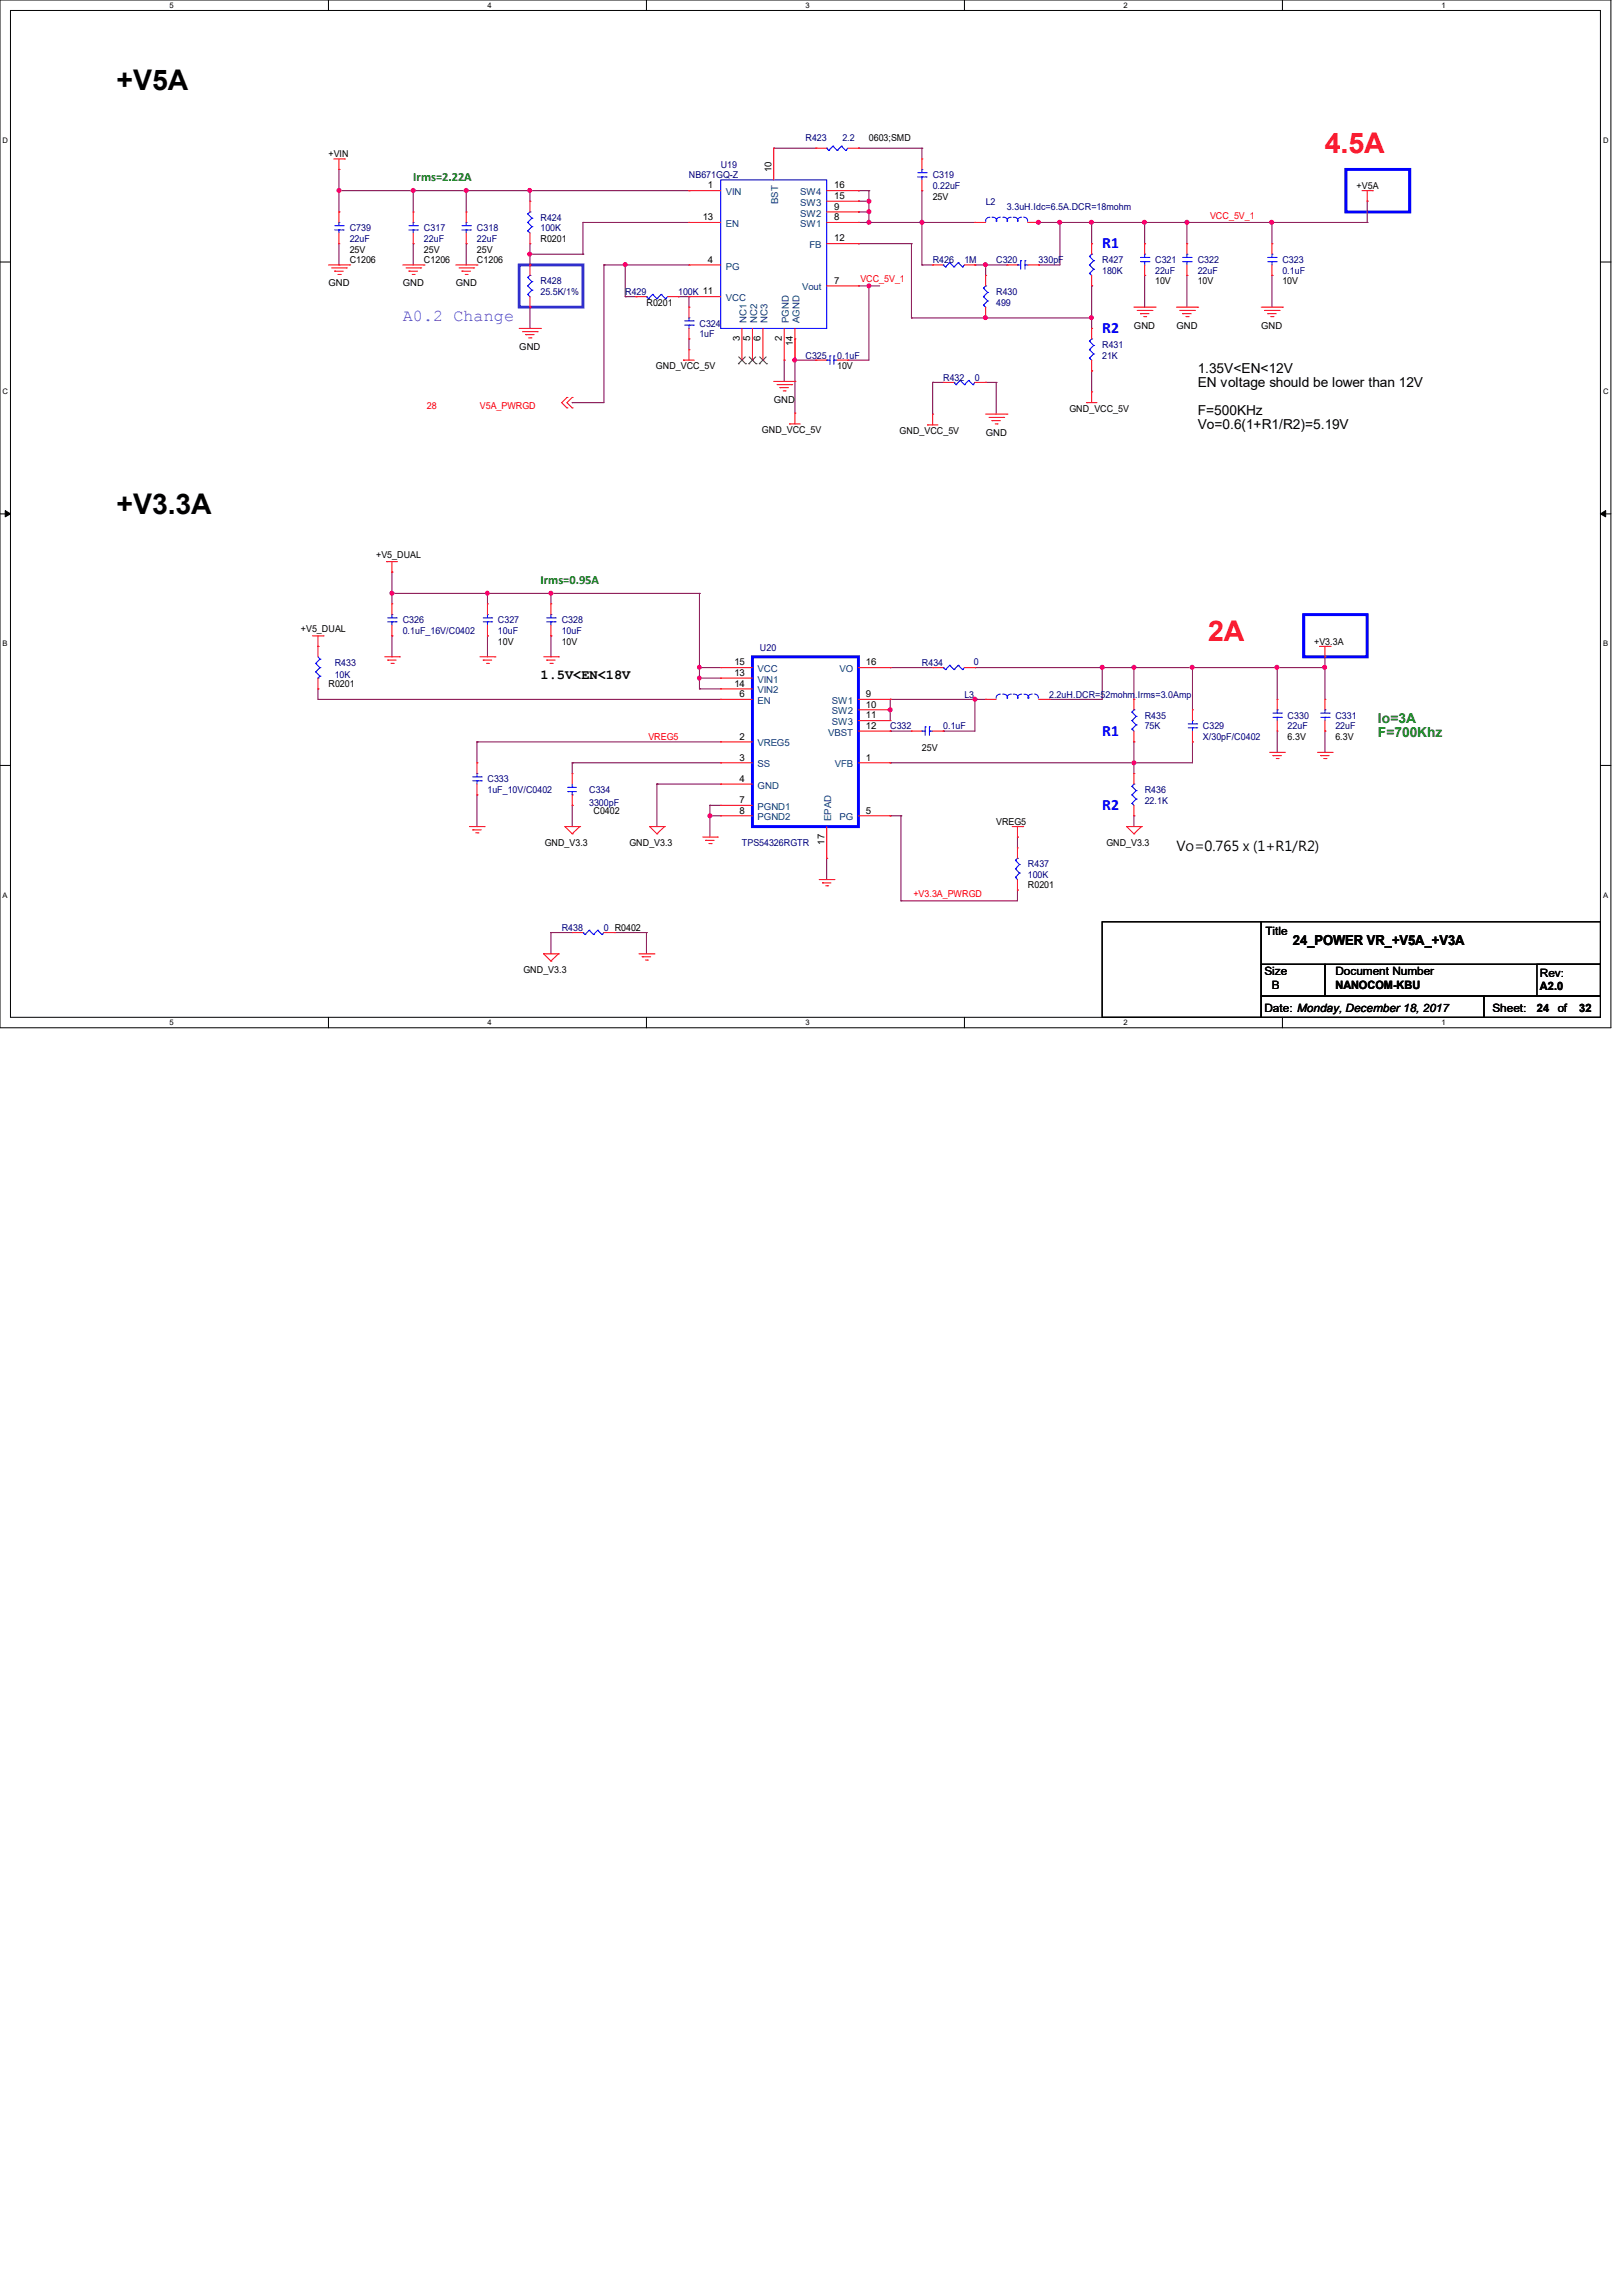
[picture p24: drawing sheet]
<svg xmlns="http://www.w3.org/2000/svg" width="210mm" height="297mm" viewBox="0 0 210 297" stroke-linecap="round" stroke-linejoin="round" font-family="sans-serif">
<defs><g id="words">
<g font-size="3.7">
<text x="15.1" y="11.6">+V5A</text>
<text x="15.1" y="66.5">+V3.3A</text>
</g>
<g font-size="3.7" fill="#f00">
<text x="171.4" y="19.9">4.5A</text>
<text x="156.3" y="83">2A</text>
</g>
<text font-size="2.2" fill="#8000ff" x="52.1" y="41.5">A0.2 Change</text>
<g font-size="2" fill="#00f">
<text x="142.6" y="32.1">R1</text>
<text x="142.6" y="43.1">R2</text>
<text x="142.6" y="95.2">R1</text>
<text x="142.6" y="104.8">R2</text>
</g>
<g font-size="1.8">
<text x="155" y="48.2">1.35V&lt;EN&lt;12V</text>
<text x="155" y="50">EN voltage should be lower than 12V</text>
<text x="155" y="53.7">F=500KHz</text>
<text x="155" y="55.5">Vo=0.6(1+R1/R2)=5.19V</text>
<text x="69.9" y="87.9">1.5V&lt;EN&lt;18V</text>
<text x="152.2" y="110.1">Vo=0.765 x (1+R1/R2)</text>
<text x="167.3" y="122.3">24_POWER VR_+V5A_+V3A</text>
</g>
<g font-size="1.8" fill="#008000">
<text x="178.3" y="93.5">Io=3A</text>
<text x="178.3" y="95.3">F=700Khz</text>
</g>
<g font-size="1.6" fill="#008000">
<text x="53.5" y="23.5">Irms=2.22A</text>
<text x="69.9" y="75.6">Irms=0.95A</text>
</g>
<g font-size="1.5">
<text x="163.7" y="120.9">Title</text>
<text x="163.6" y="130.9">Date: Monday, December 18, 2017</text>
<text x="163.6" y="126.2">Size</text>
<text x="164.6" y="127.9">B</text>
<text x="172.8" y="126.2">Document Number</text>
<text x="172.8" y="127.9">NANOCOM-KBU</text>
<text x="193.1" y="130.9">Sheet:</text>
<text x="198.9" y="130.9">24</text>
<text x="199.3" y="126.4">Rev:</text>
<text x="199.3" y="128.1">A2.0</text>
<text x="201.6" y="130.9">of</text>
<text x="204.3" y="130.9">32</text>
</g>
<g font-size="1.2">
<text x="42.5" y="20.3">+VIN</text>
<text x="99.8" y="22.3" transform="rotate(-90 99.8 22.3)">10</text>
<text x="112.4" y="18.3">0603;SMD</text>
<text x="90.9" y="28.5">13</text>
<text x="91.6" y="24.4">1</text>
<text x="107.9" y="28.5">8</text>
<text x="107.9" y="27.1">9</text>
<text x="107.9" y="25.7">15</text>
<text x="107.9" y="24.4">16</text>
<text x="120.7" y="25.8">25V</text>
<text x="175.6" y="24.4">+V5A</text>
<text x="45.3" y="32.7">25V</text>
<text x="45.3" y="34">C1206</text>
<text x="54.9" y="32.7">25V</text>
<text x="54.9" y="34">C1206</text>
<text x="61.7" y="32.7">25V</text>
<text x="61.7" y="34">C1206</text>
<text x="69.9" y="31.3">R0201</text>
<text x="91.6" y="34">4</text>
<text x="107.9" y="31.2">12</text>
<text x="42.5" y="37">GND</text>
<text x="52.1" y="37">GND</text>
<text x="59" y="37">GND</text>
<text x="83.6" y="39.5">R0201</text>
<text x="107.9" y="36.7">7</text>
<text x="149.5" y="36.8">10V</text>
<text x="155" y="36.8">10V</text>
<text x="165.9" y="36.8">10V</text>
<text x="67.2" y="45.3">GND</text>
<text x="84.9" y="47.8">GND_VCC_5V</text>
<text x="95.7" y="44.2" transform="rotate(-90 95.7 44.2)">3</text>
<text x="97.1" y="44.2" transform="rotate(-90 97.1 44.2)">5</text>
<text x="98.4" y="44.2" transform="rotate(-90 98.4 44.2)">6</text>
<text x="101.2" y="44.2" transform="rotate(-90 101.2 44.2)">2</text>
<text x="102.6" y="44.8" transform="rotate(-90 102.6 44.8)">14</text>
<text x="108.3" y="47.8">10V</text>
<text x="146.7" y="42.5">GND</text>
<text x="152.2" y="42.5">GND</text>
<text x="163.2" y="42.5">GND</text>
<text x="100.1" y="52.2">GND</text>
<text x="138.4" y="53.3">GND_VCC_5V</text>
<text x="98.6" y="56">GND_VCC_5V</text>
<text x="116.4" y="56.1">GND_VCC_5V</text>
<text x="127.6" y="56.4">GND</text>
<text x="48.7" y="72.2">+V5_DUAL</text>
<text x="38.9" y="81.8">+V5_DUAL</text>
<text x="64.4" y="83.4">10V</text>
<text x="72.7" y="83.4">10V</text>
<text x="170" y="83.4">+V3.3A</text>
<text x="42.5" y="88.9">R0201</text>
<text x="95" y="87.5">13</text>
<text x="95" y="86.1">15</text>
<text x="95" y="88.9">14</text>
<text x="112.1" y="86.1">16</text>
<text x="95.7" y="95.7">2</text>
<text x="95.7" y="90.2">6</text>
<text x="112.1" y="90.2">9</text>
<text x="112.1" y="91.6">10</text>
<text x="112.1" y="94.3">12</text>
<text x="112.1" y="93">11</text>
<text x="166.6" y="95.8">6.3V</text>
<text x="172.8" y="95.8">6.3V</text>
<text x="95.7" y="98.4">3</text>
<text x="95.7" y="101.2">4</text>
<text x="112.1" y="98.4">1</text>
<text x="119.3" y="97.2">25V</text>
<text x="76.8" y="105.4">C0402</text>
<text x="95.7" y="103.9">7</text>
<text x="95.7" y="105.3">8</text>
<text x="112.1" y="105.3">5</text>
<text x="128.9" y="106.7">VREG5</text>
<text x="70.5" y="109.5">GND_V3.3</text>
<text x="81.4" y="109.5">GND_V3.3</text>
<text x="106.7" y="109.3" transform="rotate(-90 106.7 109.3)">17</text>
<text x="143.2" y="109.5">GND_V3.3</text>
<text x="133" y="115">R0201</text>
<text x="67.7" y="125.9">GND_V3.3</text>
</g>
<g font-size="1.2" fill="#000080">
<text x="89.2" y="23.1">NB671GQ-Z</text>
<text x="93.3" y="21.7">U19</text>
<text x="104.2" y="18.3">R423</text>
<text x="109" y="18.3">2.2</text>
<text x="120.7" y="23.1">C319</text>
<text x="45.3" y="29.9">C739</text>
<text x="54.9" y="29.9">C317</text>
<text x="61.7" y="29.9">C318</text>
<text x="69.9" y="28.6">R424</text>
<text x="69.9" y="29.9">100K</text>
<text x="120.7" y="24.4">0.22uF</text>
<text x="127.5" y="26.5">L2</text>
<text x="130.3" y="27.2">3.3uH.Idc=6.5A.DCR=18mohm</text>
<text x="45.3" y="31.3">22uF</text>
<text x="54.9" y="31.3">22uF</text>
<text x="61.7" y="31.3">22uF</text>
<text x="120.7" y="34">R426</text>
<text x="124.8" y="34">1M</text>
<text x="128.9" y="34">C320</text>
<text x="134.4" y="34">330pF</text>
<text x="142.6" y="34">R427</text>
<text x="142.6" y="35.4">180K</text>
<text x="149.5" y="34">C321</text>
<text x="149.5" y="35.4">22uF</text>
<text x="155" y="34">C322</text>
<text x="155" y="35.4">22uF</text>
<text x="165.9" y="34">C323</text>
<text x="165.9" y="35.4">0.1uF</text>
<text x="69.9" y="36.8">R428</text>
<text x="69.9" y="38.1">25.5K/1%</text>
<text x="80.9" y="38.1">R429</text>
<text x="87.8" y="38.1">100K 11</text>
<text x="128.9" y="38.1">R430</text>
<text x="128.9" y="39.5">499</text>
<text x="90.5" y="42.3">C324</text>
<text x="90.5" y="43.6">1uF</text>
<text x="104.2" y="46.4">C325</text>
<text x="108.3" y="46.4">0.1uF</text>
<text x="142.6" y="45">R431</text>
<text x="142.6" y="46.4">21K</text>
<text x="122" y="49.3">R432</text>
<text x="126.2" y="49.3">0</text>
<text x="52.1" y="80.7">C326</text>
<text x="52.1" y="82">0.1uF_16V/C0402</text>
<text x="64.4" y="80.7">C327</text>
<text x="64.4" y="82">10uF</text>
<text x="72.7" y="80.7">C328</text>
<text x="72.7" y="82">10uF</text>
<text x="43.3" y="86.1">R433</text>
<text x="43.3" y="87.8">10K</text>
<text x="98.3" y="84.2">U20</text>
<text x="119.3" y="86.1">R434</text>
<text x="126" y="86">0</text>
<text x="115.2" y="94.4">C332</text>
<text x="122" y="94.4">0.1uF</text>
<text x="124.8" y="90.3">L3</text>
<text x="135.8" y="90.3">2.2uH.DCR=52mohm.Irms=3.0Amp</text>
<text x="148.1" y="93">R435</text>
<text x="148.1" y="94.4">75K</text>
<text x="155.7" y="94.4">C329</text>
<text x="155.7" y="95.8">X/30pF/C0402</text>
<text x="166.6" y="93">C330</text>
<text x="166.6" y="94.4">22uF</text>
<text x="172.8" y="93">C331</text>
<text x="172.8" y="94.4">22uF</text>
<text x="63.1" y="101.3">C333</text>
<text x="63.1" y="102.6">1uF_10V/C0402</text>
<text x="76.2" y="102.6">C334</text>
<text x="76.2" y="104.3">3300pF</text>
<text x="148.1" y="102.6">R436</text>
<text x="148.1" y="104">22.1K</text>
<text x="96" y="109.5">TPS54326RGTR</text>
<text x="133" y="112.2">R437</text>
<text x="133" y="113.6">100K</text>
<text x="72.7" y="120.4">R438</text>
<text x="78.2" y="120.4">0 R0402</text>
</g>
<g font-size="1.2" fill="#004080">
<text x="93.9" y="25.3">VIN</text>
<text x="93.9" y="29.4">EN</text>
<text x="100.7" y="26.4" transform="rotate(-90 100.7 26.4)">BST</text>
<text x="103.5" y="29.4">SW1</text>
<text x="103.5" y="28">SW2</text>
<text x="103.5" y="26.6">SW3</text>
<text x="103.5" y="25.3">SW4</text>
<text x="93.9" y="34.9">PG</text>
<text x="104.7" y="32.1">FB</text>
<text x="93.9" y="39">VCC</text>
<text x="96.6" y="41.8" transform="rotate(-90 96.6 41.8)">NC1</text>
<text x="98" y="41.8" transform="rotate(-90 98 41.8)">NC2</text>
<text x="99.3" y="41.8" transform="rotate(-90 99.3 41.8)">NC3</text>
<text x="102.1" y="41.8" transform="rotate(-90 102.1 41.8)">PGND</text>
<text x="103.5" y="41.8" transform="rotate(-90 103.5 41.8)">AGND</text>
<text x="103.8" y="37.6">Vout</text>
<text x="98" y="88.3">VIN1</text>
<text x="98" y="87">VCC</text>
<text x="98" y="89.7">VIN2</text>
<text x="108.6" y="87">VO</text>
<text x="98" y="91.1">EN</text>
<text x="107.2" y="95.2">VBST</text>
<text x="107.6" y="91.1">SW1</text>
<text x="107.6" y="92.5">SW2</text>
<text x="107.6" y="93.9">SW3</text>
<text x="98" y="96.6">VREG5</text>
<text x="98" y="99.3">SS</text>
<text x="108" y="99.3">VFB</text>
<text x="98" y="102.1">GND</text>
<text x="98" y="104.8">PGND1</text>
<text x="98" y="106.2">PGND2</text>
<text x="107.6" y="106.3" transform="rotate(-90 107.6 106.3)">EPAD</text>
<text x="108.6" y="106.2">PG</text>
</g>
<g font-size="1.2" fill="#f00">
<text x="156.6" y="28.3">VCC_5V_1</text>
<text x="111.3" y="36.5">VCC_5V_1</text>
<text x="55.2" y="53">28</text>
<text x="62.1" y="53">V5A_PWRGD</text>
<text x="83.9" y="95.8">VREG5</text>
<text x="118.2" y="116.1">+V3.3A_PWRGD</text>
</g>
<g font-size="1">
<text x="21.9" y="1">5</text>
<text x="63.1" y="1">4</text>
<text x="104.2" y="1">3</text>
<text x="145.4" y="1">2</text>
<text x="186.5" y="1">1</text>
<text x=".3" y="18.5">D</text>
<text x="207.4" y="18.5">D</text>
<text x=".3" y="51.1">C</text>
<text x="207.4" y="51.1">C</text>
<text x=".3" y="83.7">B</text>
<text x="207.4" y="83.7">B</text>
<text x=".3" y="116.2">A</text>
<text x="207.4" y="116.2">A</text>
<text x="21.9" y="132.7">5</text>
<text x="63.1" y="132.7">4</text>
<text x="104.2" y="132.7">3</text>
<text x="145.4" y="132.7">2</text>
<text x="186.5" y="132.7">1</text>
</g>
</g></defs>
<path d="M0 0h208.4v133h-208.4zM1.4 1.4h205.7v130.3h-205.7z" fill="none" stroke="#000" stroke-width=".13"/>
<g fill="#fff">
<path d="M21.9 .1h.6v1.1h-.6z"/>
<path d="M21.9 131.8h.6v1.1h-.6z"/>
</g>
<path d="M42.5 0v1.4M42.5 131.7v1.3" fill="none" stroke="#000" stroke-width=".13"/>
<g fill="#fff">
<path d="M63.1 .1h.5v1.1h-.5z"/>
<path d="M63.1 131.8h.5v1.1h-.5z"/>
</g>
<path d="M83.7 0v1.4M83.7 131.7v1.3" fill="none" stroke="#000" stroke-width=".13"/>
<g fill="#fff">
<path d="M104.2 .1h.6v1.1h-.6z"/>
<path d="M104.2 131.8h.6v1.1h-.6z"/>
</g>
<path d="M124.8 0v1.4M124.8 131.7v1.3" fill="none" stroke="#000" stroke-width=".13"/>
<g fill="#fff">
<path d="M145.4 .1h.5v1.1h-.5z"/>
<path d="M145.4 131.8h.5v1.1h-.5z"/>
</g>
<path d="M165.9 0v1.4M165.9 131.7v1.3" fill="none" stroke="#000" stroke-width=".13"/>
<g fill="#fff">
<path d="M186.5 .1h.6v1.1h-.6z"/>
<path d="M186.5 131.8h.6v1.1h-.6z"/>
<path d="M.3 17.6h.8v1.1h-.8z"/>
<path d="M207.4 17.6h.8v1.1h-.8z"/>
<path d="M.3 50.2h.8v1.1h-.8z"/>
<path d="M207.4 50.2h.8v1.1h-.8z"/>
</g>
<path d="M0 33.9h1.4M207.1 33.9h1.3" fill="none" stroke="#000" stroke-width=".13"/>
<g fill="#fff">
<path d="M.3 82.8h.7v1.1h-.7z"/>
<path d="M207.4 82.8h.7v1.1h-.7z"/>
</g>
<path d="M0 66.5h1.4M207.1 66.5h1.3" fill="none" stroke="#000" stroke-width=".13"/>
<path d="M.7 66.1l.7 .4-.7 .4zM207.1 66.5l.7-.4v.8z" fill="#000" stroke="#000" stroke-width=".13"/>
<g fill="#fff">
<path d="M.3 115.3h.7v1.1h-.7z"/>
<path d="M207.4 115.3h.7v1.1h-.7z"/>
</g>
<path d="M0 99.1h1.4M207.1 99.1h1.3M142.6 119.3h20.6v12.4h-20.6zM163.2 119.3h43.9v5.5h-43.9zM163.2 124.8h8.2v4.1h-8.2zM163.2 128.9h28.8v2.8h-28.8zM171.4 124.8h35.7v4.1h-35.7zM192 128.9h15.1v2.8h-15.1zM198.9 124.8h8.2v4.1h-8.2z" fill="none" stroke="#000" stroke-width=".13"/>
<path d="M174.2 21.9h8.2v5.5h-8.2zM168.7 79.5h8.2v5.5h-8.2zM97.4 85h13.7v22h-13.7z" fill="none" stroke="#00f" stroke-width=".38"/>
<path d="M67.2 34.3h8.2v5.5h-8.2z" fill="none" stroke="#8000ff" stroke-width=".38"/>
<g fill="none" stroke="#800040" stroke-width=".13">
<path d="M100.1 19.2h.1M100.1 19.2h5.5M111.1 19.2h.1M111.1 19.2h8.2M119.3 19.2h.1M119.3 19.2v1.4M43.9 21.9h.1M43.9 34.3h.1M43.9 27.4h.1M43.9 24.7h45.3M43.9 21.9v5.5M43.9 31.5v2.8"/>
<path d="M53.5 31.5h.1M53.5 24.7h.1M53.5 24.7v2.7M53.5 31.5v2.8M60.3 31.5h.1M60.3 24.7h.1M60.3 24.7v2.7M60.3 31.5v2.8M68.6 24.7h.1M68.6 32.9h.1M68.6 34.3h.1M68.6 24.7v1.3"/>
<path d="M68.6 31.5v2.8M68.6 39.8v2.7M68.6 32.9h6.8M75.4 28.8h.1M75.4 32.9h.1M75.4 28.8h13.8M75.4 28.8v4.1M78.1 34.3h.1M78.1 34.3h11.1M78.1 34.3v17.8h-4.1M80.9 34.3h.1M80.9 38.4h.1"/>
<path d="M80.9 34.3v4.1M80.9 38.4h1.4M87.8 38.4h.1M87.8 38.4h1.4M89.2 38.4h.1M89.2 38.4v1.4M111.1 24.7h.1M111.1 27.4h.1M111.1 26h.1M111.1 37h.1M111.1 31.5h.1M111.1 28.8h.1"/>
<path d="M111.1 28.8h15.1M111.1 24.7h1.3M111.1 27.4h1.3M111.1 26h1.3M111.1 37h2.7M111.1 31.5h6.8M112.4 24.7h.1M112.4 28.8h.1M112.4 27.4h.1M112.4 26h.1M112.4 37h.1M112.4 24.7v4.1"/>
<path d="M112.4 37v9.6h-2.7M117.9 31.5h.1M117.9 31.5v9.6M119.3 28.8h.1M119.3 24.7h.1M119.3 34.3h.1M119.3 24.7v9.6M119.3 34.3h1.4M126.2 34.3h.1M126.2 34.3h4.1M127.6 34.3h.1M127.6 34.3v1.3"/>
<path d="M133 28.8h43.9M134.4 28.8h.1M134.4 34.3h.1M137.2 28.8h.1M137.2 28.8v5.5h-2.8M141.3 37h.1M141.3 28.8h.1M141.3 28.8v2.7M141.3 37v5.5M148.1 28.8h.1M148.1 35.6h.1M148.1 28.8v2.7"/>
<path d="M148.1 35.6v4.2M153.6 28.8h.1M153.6 35.6h.1M153.6 28.8v2.7M153.6 35.6v4.2M164.6 28.8h.1M164.6 35.6h.1M164.6 28.8v2.7M164.6 35.6v4.2M176.9 26h.1M176.9 28.8h.1M176.9 26v2.8"/>
<path d="M68.6 42.5h.1M74 52.1h.1M89.2 43.9h.1M89.2 43.9v1.4M101.5 46.6h.1M101.5 46.6v2.8M102.9 43.9h.1M102.9 46.6h.1M102.9 43.9v9.6M102.9 46.6h2.7M109.7 46.6h.1M117.9 41.1h.1"/>
<path d="M117.9 41.1h23.4M120.7 49.5h.1M120.7 49.5h1.3M120.7 49.5v4.1M127.6 49.5h.1M127.6 41.1h.1M127.6 49.5h1.3M128.9 49.5h.1M128.9 49.5v4.1M141.3 48h.1M141.3 41.1h.1M141.3 48v2.7"/>
<path d="M50.7 76.8h.1M50.7 74h.1M50.7 76.8h39.8M50.7 74v4.1M63.1 76.8h.1M63.1 76.8v1.3M71.3 76.8h.1M71.3 76.8v1.3M90.5 76.8h.1M90.5 76.8v12.4M41.1 89.2h.1M41.1 89.2v1.3h52.2"/>
<path d="M50.7 82.3h.1M50.7 82.3v2.7M61.7 96h.1M61.7 96h31.6M61.7 96v2.7M63.1 82.3h.1M63.1 82.3v2.7M71.3 82.3h.1M71.3 82.3v2.7M74 98.7h.1M74 98.7v1.4M74 98.7h19.3"/>
<path d="M90.5 87.8h.1M90.5 89.2h.1M90.5 86.4h.1M90.5 86.4h2.8M90.5 87.8h2.8M90.5 89.2h2.8M93.3 90.5h.1M115.2 90.5h.1M115.2 94.6h.1M115.2 91.9h.1M115.2 86.4h.1M115.2 98.7h.1"/>
<path d="M115.2 90.5h12.4M115.2 86.4h5.5M115.2 90.5v2.8M115.2 94.6h2.7M122 94.6h.1M126.2 90.5h.1M126.2 86.4h.1M126.2 86.4h45.2M126.2 90.5v4.1h-4.2M135.8 90.5h.1M142.6 86.4h.1M142.6 86.4v4.1h-6.8"/>
<path d="M146.7 96h.1M146.7 86.4h.1M146.7 98.7h.1M146.7 86.4v4.1M146.7 96v4.1M154.3 96h.1M154.3 86.4h.1M154.3 96v2.7h-39.1M154.3 86.4v5.5M165.3 86.4h.1M165.3 97.4h.1M165.3 86.4v4.1"/>
<path d="M165.3 94.6v2.8M171.4 85h.1M171.4 86.4h.1M171.4 94.6h.1M171.4 85v5.5M171.4 94.6v2.8M61.7 102.9h.1M61.7 102.9v4.1M74 104.2h.1M74 104.2v2.8M85 101.5h.1M85 101.5v5.5"/>
<path d="M85 101.5h8.3M91.9 104.2h.1M91.9 105.6h.1M91.9 104.2v4.1M91.9 105.6h1.4M91.9 104.2h1.4M107 111.1h.1M107 111.1v2.7M115.2 105.6h.1M115.2 105.6h1.4M116.6 116.6h.1M116.6 105.6h.1"/>
<path d="M116.6 105.6v11M131.7 115.2h.1M131.7 108.3h.1M131.7 115.2v1.4h-15.1M131.7 108.3v1.4M146.7 105.6h.1M146.7 105.6v1.4M71.3 120.7h.1M71.3 120.7v2.7M71.3 120.7h2.7M79.5 120.7h.1M79.5 120.7h4.2"/>
<path d="M83.7 120.7h.1M83.7 120.7v2.7"/>
</g>
<g fill="#f0f" stroke="#f0f" stroke-width=".13">
<circle cx="80.9" cy="34.2" r=".25"/>
<circle cx="153.6" cy="28.8" r=".25"/>
<circle cx="164.5" cy="28.8" r=".25"/>
<circle cx="134.4" cy="28.8" r=".25"/>
<circle cx="119.3" cy="28.8" r=".25"/>
<circle cx="148.1" cy="28.8" r=".25"/>
<circle cx="112.4" cy="27.4" r=".25"/>
<circle cx="112.4" cy="28.8" r=".25"/>
<circle cx="112.4" cy="37" r=".25"/>
<circle cx="68.5" cy="24.6" r=".25"/>
<circle cx="43.9" cy="24.6" r=".25"/>
<circle cx="53.5" cy="24.6" r=".25"/>
<circle cx="141.2" cy="41.1" r=".25"/>
<circle cx="127.5" cy="41.1" r=".25"/>
<circle cx="141.2" cy="28.8" r=".25"/>
<circle cx="112.4" cy="26" r=".25"/>
<circle cx="102.8" cy="46.6" r=".25"/>
<circle cx="127.5" cy="34.2" r=".25"/>
<circle cx="60.3" cy="24.6" r=".25"/>
<circle cx="68.5" cy="32.9" r=".25"/>
<circle cx="91.9" cy="105.6" r=".25"/>
<circle cx="126.2" cy="90.5" r=".25"/>
<circle cx="115.2" cy="91.9" r=".25"/>
<circle cx="90.5" cy="87.7" r=".24"/>
<circle cx="146.7" cy="98.7" r=".25"/>
<circle cx="171.4" cy="86.4" r=".25"/>
<circle cx="146.7" cy="86.4" r=".25"/>
<circle cx="142.6" cy="86.4" r=".25"/>
<circle cx="63" cy="76.8" r=".24"/>
<circle cx="50.7" cy="76.8" r=".25"/>
<circle cx="90.5" cy="86.3" r=".24"/>
<circle cx="71.3" cy="76.8" r=".25"/>
<circle cx="165.2" cy="86.4" r=".25"/>
<circle cx="154.3" cy="86.4" r=".25"/>
<circle cx="137.1" cy="28.8" r=".25"/>
</g>
<g fill="none" stroke="#f00" stroke-width=".13">
<path d="M100.1 19.2h.1M100.1 19.2v4.1M105.6 19.2h.1M105.6 19.2h1.4M109.7 19.2h1.4M111.1 19.2h.1M42.5 34.3h2.8M42.9 34.7h1.9M43.2 20.6h1.4M43.3 35.1h.1M43.3 35.1h1.1M43.7 35.5h.3"/>
<path d="M43.9 21.9h.1M43.9 31.5h.1M43.9 27.4h.1M43.9 20.6v1.3M43.9 27.4v1.4M43.9 30.1v1.4M44 35.5h.1M44.6 20.6h.1M44.8 34.7h.1M45.3 34.3h.1M52.1 34.3h2.8M52.5 34.7h1.9"/>
<path d="M52.9 35.1h.1M52.9 35.1h1.1M53.3 35.5h.3M53.5 31.5h.1M53.5 27.4h.1M53.5 27.4v1.4M53.5 30.1v1.4M53.6 35.5h.1M54.4 34.7h.1M54.9 34.3h.1M59 34.3h2.7M59.4 34.7h1.9"/>
<path d="M59.8 35.1h.1M59.8 35.1h1.1M60.2 35.5h.3M60.3 31.5h.1M60.3 27.4h.1M60.3 27.4v1.4M60.3 30.1v1.4M60.5 35.5h.1M61.3 34.7h.1M61.7 34.3h.1M68.6 31.5h.1M68.6 26h.1"/>
<path d="M68.6 39.8h.1M68.6 34.3h.1M68.6 26v1.4M68.6 30.1v1.4M68.6 34.3v1.3M68.6 38.4v1.4M82.3 38.4h.1M82.3 38.4h1.4M86.4 38.4h1.4M87.8 38.4h.1M89.2 24.7h.1M89.2 34.3h.1"/>
<path d="M89.2 38.4h.1M89.2 28.8h.1M89.2 39.8h.1M89.2 34.3h4.1M89.2 39.8v1.3M89.2 24.7h4.1M89.2 28.8h4.1M89.2 38.4h4.1M107 24.7h4.1M107 37h4.1M107 28.8h4.1M107 27.4h4.1"/>
<path d="M107 31.5h4.1M107 26h4.1M111.1 37h.1M111.1 28.8h.1M111.1 27.4h.1M111.1 31.5h.1M111.1 26h.1M111.1 24.7h.1M119.3 24.7h.1M119.3 20.6h.1M119.3 20.6v1.3M119.3 23.3v1.4"/>
<path d="M120.7 34.3h.1M120.7 34.3h1.3M124.8 34.3h1.4M126.2 34.3h.1M126.2 28.8h.1M126.2 28.8h1.4M127.6 35.6h.1M127.6 35.6v1.4M127.6 39.8v1.3M130.3 34.3h.1M130.3 34.3h1.4M133 34.3h1.4"/>
<path d="M133 28.8h1.4M134.4 34.3h.1M134.4 28.8h.1M141.3 37h.1M141.3 31.5h.1M141.3 31.5v1.4M141.3 35.6v1.4M146.7 39.8h2.8M148.1 35.6h.1M148.1 31.5h.1M148.1 31.5v1.4M148.1 34.3v1.3"/>
<path d="M149.5 39.8h.1M152.2 39.8h2.8M153.6 35.6h.1M153.6 31.5h.1M153.6 31.5v1.4M153.6 34.3v1.3M155 39.8h.1M163.2 39.8h2.7M164.6 35.6h.1M164.6 31.5h.1M164.6 31.5v1.4M164.6 34.3v1.3"/>
<path d="M165.9 39.8h.1M176.2 24.7h1.4M176.9 26h.1M176.9 24.7v1.3M177.6 24.7h.1M67.2 42.5h2.7M67.6 42.9h1.9M68 43.3h.1M68 43.3h1.1M68.4 43.7h.3M68.7 43.7h.1M69.5 42.9h.1"/>
<path d="M69.9 42.5h.1M73.4 51.4h.1M73.4 52.8h.1M73.4 51.4l-.7 .7 .7 .7M74 51.4h.1M74 52.8h.1M74 51.4l-.6 .7 .6 .7M88.4 46.6h.1M88.4 46.6h1.4M89.2 45.3h.1M89.2 43.9h.1M89.2 42.5v1.4"/>
<path d="M89.2 45.3v1.3M96 46.6h.1M96 42.5v4.1M97.4 46.6h.1M97.4 42.5v4.1M98.7 46.6h.1M98.7 42.5v4.1M100.1 49.4h2.8M100.5 49.8h1.9M100.9 50.2h.1M100.9 50.2h1.1M101.3 50.6h.3"/>
<path d="M101.5 46.6h.1M101.5 42.5v4.1M101.6 50.6h.1M102.2 54.9h.1M102.2 54.9h1.3M102.4 49.8h.1M102.9 53.5h.1M102.9 49.4h.1M102.9 46.6h.1M102.9 42.5v4.1M102.9 53.5v1.4M105.6 46.6h.1"/>
<path d="M105.6 46.6h1.4M108.3 46.6h1.4M109.7 46.6h.1M120 55h.1M120 55h1.4M120.7 53.6h.1M120.7 53.6v1.4M122 49.5h.1M122 49.5h1.4M126.2 49.5h1.4M127.6 41.1h.1M127.6 49.5h.1"/>
<path d="M127.6 53.6h2.7M128 54h1.9M128.4 54.4h.1M128.4 54.4h1.1M128.8 54.9h.2M129 54.9h.1M129.9 54h.1M130.3 53.6h.1M140.6 52.1h.1M140.6 52.1h1.3M141.3 50.7h.1M141.3 48h.1"/>
<path d="M141.3 42.5h.1M141.3 42.5v1.4M141.3 46.6v1.4M141.3 50.7v1.4M147.2 40.2h1.9M147.6 40.6h.1M147.6 40.6h1.1M148 41h.3M148.3 41h.1M149.1 40.2h.1M152.7 40.2h1.9M153 40.6h.1"/>
<path d="M153 40.6h1.1M153.5 41h.3M153.8 41h.1M154.6 40.2h.1M163.6 40.2h1.9M164 40.6h.1M164 40.6h1.1M164.4 41h.3M164.7 41h.1M165.5 40.2h.1M50 72.7h.1M50 72.7h1.4"/>
<path d="M50.7 74h.1M50.7 78.1h.1M50.7 72.7v1.3M50.7 78.1v1.4M63.1 78.1h.1M63.1 78.1v1.4M71.3 78.1h.1M71.3 78.1v1.4M40.4 82.3h1.4M41.1 83.7h.1M41.1 89.2h.1M41.1 82.3v2.7"/>
<path d="M41.1 87.8v1.4M41.8 82.3h.1M49.8 85h1.9M50.2 85.4h.1M50.2 85.4h1.1M50.6 85.9h.3M50.7 82.3h.1M50.7 80.9v1.4M50.9 85.9h.1M51.7 85h.1M61.7 98.7h.1M61.7 98.7v1.4"/>
<path d="M62.1 85h2M62.5 85.4h.1M62.5 85.4h1.1M62.9 85.9h.3M63.1 82.3h.1M63.1 80.9v1.4M63.2 85.9h.1M64.1 85h.1M70.4 85h1.9M70.7 85.4h.1M70.7 85.4h1.1M71.2 85.9h.3"/>
<path d="M71.3 82.3h.1M71.3 80.9v1.4M71.5 85.9h.1M72.3 85h.1M93.3 96h.1M93.3 98.7h.1M93.3 90.5h.1M93.3 87.8h.1M93.3 86.4h.1M93.3 89.2h.1M93.3 86.4h4.1M93.3 90.5h4.1"/>
<path d="M93.3 98.7h4.1M93.3 96h4.1M93.3 87.8h4.1M93.3 89.2h4.1M111.1 86.4h4.1M111.1 90.5h4.1M111.1 98.7h4.1M111.1 91.9h4.1M111.1 94.6h4.1M111.1 93.3h4.1M115.2 86.4h.1M115.2 98.7h.1"/>
<path d="M115.2 90.5h.1M115.2 91.9h.1M115.2 94.6h.1M115.2 93.3h.1M117.9 94.6h.1M117.9 94.6h1.4M120.7 86.4h.1M120.7 86.4h1.3M120.7 94.6h1.3M122 94.6h.1M124.8 86.4h1.4M126.2 86.4h.1"/>
<path d="M127.6 90.5h.1M127.6 90.5h1.3M134.4 90.5h1.4M135.8 90.5h.1M146.7 96h.1M146.7 90.5h.1M146.7 90.5v1.4M146.7 94.6v1.4M154.3 96h.1M154.3 91.9h.1M154.3 91.9v1.4M154.3 94.6v1.4"/>
<path d="M164.3 97.4h1.9M164.7 97.8h.1M164.7 97.8h1.1M165.1 98.2h.3M165.3 94.6h.1M165.3 90.5h.1M165.3 90.5v1.4M165.3 93.3v1.3M165.4 98.2h.1M166.2 97.4h.1M170.5 97.4h1.9M170.7 83.7h1.4"/>
<path d="M170.9 97.8h.1M170.9 97.8h1.1M171.3 98.2h.3M171.4 85h.1M171.4 94.6h.1M171.4 90.5h.1M171.4 83.7v1.3M171.4 90.5v1.4M171.4 93.3v1.3M171.6 98.2h.1M172.1 83.7h.1M172.4 97.4h.1"/>
<path d="M60.7 107h2M61.2 107.4h.1M61.2 107.4h1.1M61.6 107.8h.2M61.7 102.9h.1M61.7 101.5v1.4M61.8 107.8h.1M62.7 107h.1M73.1 107h.1M73.1 107h1.9M73.1 107l.9 .9M74 107.9h.1"/>
<path d="M74 100.1h.1M74 104.2h.1M74 100.1v1.4M74 102.9v1.3M75 107h.1M75 107l-1 .9M84.1 107h.1M84.1 107h1.9M84.1 107l.9 .9M85 107.9h.1M86 107h.1M86 107l-1 .9"/>
<path d="M90.9 108.3h1.9M91.3 108.8h.1M91.3 108.8h1.1M91.7 109.2h.3M92 109.2h.1M92.8 108.3h.1M93.3 101.5h.1M93.3 104.2h.1M93.3 105.6h.1M93.3 101.5h4.1M93.3 105.6h4.1M93.3 104.2h4.1"/>
<path d="M106 113.8h1.9M106.4 114.3h.1M106.4 114.3h1.1M106.8 114.6h.3M107 111.1h.1M107 107v4.1M107.1 114.6h.1M107.9 113.8h.1M111.1 105.6h4.1M115.2 105.6h.1M131 107h1.3M131.7 108.3h.1"/>
<path d="M131.7 115.2h.1M131.7 109.7h.1M131.7 107v1.3M131.7 109.7v1.4M131.7 113.8v1.4M132.3 107h.1M145.8 107h.1M145.8 107h1.9M145.8 107l.9 .9M146.7 107.9h.1M146.7 105.6h.1M146.7 100.1h.1"/>
<path d="M146.7 100.1v1.4M146.7 104.2v1.4M147.7 107h.1M147.7 107l-1 .9M70.4 123.4h.1M70.4 123.4h1.9M70.4 123.4l.9 1M71.3 124.4h.1M72.3 123.4h.1M72.3 123.4l-1 1M74 120.7h.1M74 120.7h1.4"/>
<path d="M78.1 120.7h1.4M79.5 120.7h.1M82.7 123.4h1.9M83.1 123.8h.1M83.1 123.8h1.1M83.5 124.2h.3M83.8 124.2h.1M84.6 123.4h.1"/>
</g>
<g fill="none" stroke="#00f" stroke-width=".13">
<path d="M107 19.2h.1M107 19.2l.2 .3M107.2 19.5h.1M107.8 18.9h.1M107.8 18.9l-.6 .6M107.8 18.9l.5 .6M108.3 19.5h.1M108.9 18.9h.1M108.9 18.9l.5 .6M108.9 18.9l-.6 .6M109.4 19.5h.1M109.7 19.2l-.3 .3"/>
<path d="M43.3 29.2h1.1M43.3 29.8h1.1M43.9 28.8h.1M43.9 29.8h.1M43.9 28.8v.4M43.9 29.8v.3M44.4 29.2h.1M44.4 29.8h.1M52.9 29.2h1.1M52.9 29.8h1.1M53.5 28.8h.1M53.5 29.8h.1"/>
<path d="M53.5 28.8v.4M53.5 29.8v.3M54 29.2h.1M54 29.8h.1M59.8 29.2h1.1M59.8 29.8h1.1M60.3 28.8h.1M60.3 29.8h.1M60.3 28.8v.4M60.3 29.8v.3M60.9 29.2h.1M60.9 29.8h.1"/>
<path d="M68.3 27.7h.1M68.3 29.9h.1M68.3 28.8h.1M68.3 35.9h.1M68.3 38.1h.1M68.3 37h.1M68.3 27.7l.5 .5M68.3 29.9l.3 .2M68.3 28.8l.5 .5M68.3 35.9l.5 .5M68.3 38.1l.3 .3M68.3 37l.5 .5"/>
<path d="M68.6 27.4h.1M68.6 35.6h.1M68.6 27.4l-.3 .3M68.6 35.6l-.3 .3M68.8 29.3h.1M68.8 28.2h.1M68.8 37.5h.1M68.8 36.4h.1M68.8 29.3l-.5 .6M68.8 28.2l-.5 .6M68.8 37.5l-.5 .6M68.8 36.4l-.5 .6"/>
<path d="M83.7 38.4h.1M83.7 38.4l.2 .3M83.9 38.7h.1M84.5 38.1h.1M84.5 38.1l-.6 .6M84.5 38.1l.5 .6M85 38.7h.1M85.6 38.1h.1M85.6 38.1l.5 .6M85.6 38.1l-.6 .6M86.1 38.7h.1M86.4 38.4l-.3 .3"/>
<path d="M93.3 23.3h13.7v19.2h-13.7zM118.7 22.4h1.1M118.7 22.9h1.1M119.3 21.9h.1M119.3 22.9h.1M119.3 21.9v.5M119.3 22.9v.4M119.8 22.4h.1M119.8 22.9h.1M122 34.3h.1M122 34.3l.3 .2M122.3 34.5h.1"/>
<path d="M122.9 34h.1M122.9 34l.5 .5M122.9 34l-.6 .5M123.4 34.5h.1M124 34h.1M124 34l.5 .5M124 34l-.6 .5M124.5 34.5h.1M124.8 34.3l-.3 .2M127.3 37.3h.1M127.3 39.5h.1M127.3 38.4h.1"/>
<path d="M127.3 37.3l.5 .5M127.3 39.5l.3 .3M127.3 38.4l.5 .5M127.6 37h.1M127.6 37l-.3 .3M127.8 38.9h.1M127.8 37.8h.1M127.8 38.9l-.5 .6M127.8 37.8l-.5 .6M128.1 28.1a.5 .5 0 0 0-.5 .5v.1M128.4 28.1a.5 .5 0 0 1 .6 .5v.1M129.5 28.1h-.1a.5 .5 0 0 0-.5 .5v.1"/>
<path d="M129.8 28.1a.5 .5 0 0 1 .6 .5v.1M130.9 28.1h-.1a.5 .5 0 0 0-.5 .5v.1M131.1 28.1h.1a.5 .5 0 0 1 .5 .5v.1M131.7 34.3h.1M131.7 34.3h.4M132.1 33.7h.1M132.1 33.7v1.1M132.2 28.1a.5 .5 0 0 0-.5 .5v.1M132.5 28.1a.45 .45 0 0 1 .5 .5M132.6 33.7h.1M132.6 34.3h.1M132.6 34.3h.4"/>
<path d="M132.6 33.7v1.1M141 33.2h.1M141 35.4h.1M141 34.3h.1M141 33.2l.5 .5M141 35.4l.3 .2M141 34.3l.5 .5M141.3 32.9h.1M141.3 32.9l-.3 .3M141.5 34.8h.1M141.5 33.7h.1M141.5 34.8l-.5 .6"/>
<path d="M141.5 33.7l-.5 .6M147.6 33.3h1.1M147.6 33.9h1.1M148.1 32.9h.1M148.1 33.9h.1M148.1 32.9v.4M148.1 33.9v.4M148.7 33.3h.1M148.7 33.9h.1M153 33.3h1.1M153 33.9h1.1M153.6 32.9h.1"/>
<path d="M153.6 33.9h.1M153.6 32.9v.4M153.6 33.9v.4M154.1 33.3h.1M154.1 33.9h.1M164 33.3h1.1M164 33.9h1.1M164.6 32.9h.1M164.6 33.9h.1M164.6 32.9v.4M164.6 33.9v.4M165.1 33.3h.1"/>
<path d="M165.1 33.9h.1M88.6 41.5h1.1M88.6 42.1h1.1M89.2 41.1h.1M89.2 42.1h.1M89.2 41.1v.4M89.2 42.1v.4M89.7 41.5h.1M89.7 42.1h.1M107 46.6h.1M107 46.6h.4M107.4 46.1h.1"/>
<path d="M107.4 46.1v1.1M107.9 46.1h.1M107.9 46.6h.1M107.9 46.6h.4M107.9 46.1v1.1M123.4 49.5h.1M123.4 49.5l.3 .3M123.7 49.8h.1M124.2 49.2h.1M124.2 49.2l-.5 .6M124.2 49.2l.6 .6M124.8 49.8h.1"/>
<path d="M125.3 49.2h.1M125.3 49.2l.6 .6M125.3 49.2l-.5 .6M125.9 49.8h.1M126.2 49.5l-.3 .3M141 44.2h.1M141 46.4h.1M141 45.3h.1M141 44.2l.5 .5M141 46.4l.3 .2M141 45.3l.5 .5M141.3 43.9h.1"/>
<path d="M141.3 43.9l-.3 .3M141.5 45.8h.1M141.5 44.7h.1M141.5 45.8l-.5 .6M141.5 44.7l-.5 .6M50.2 80h1.1M50.7 79.5h.1M50.7 79.5v.5M51.3 80h.1M62.5 80h1.1M63.1 79.5h.1M63.1 79.5v.5"/>
<path d="M63.6 80h.1M70.7 80h1.1M71.3 79.5h.1M71.3 79.5v.5M71.8 80h.1M40.9 85.9h.1M40.9 87h.1M40.9 87l.5 .5M40.9 85.9l.5 .5M41.1 87.8h.1M41.1 85l.3 .3M41.4 87.5h.1"/>
<path d="M41.4 85.3h.1M41.4 86.4h.1M41.4 87.5l-.3 .3M41.4 85.3l-.5 .6M41.4 86.4l-.5 .6M50.2 80.5h1.1M50.7 80.5h.1M50.7 80.5v.4M51.3 80.5h.1M62.5 80.5h1.1M63.1 80.5h.1M63.1 80.5v.4"/>
<path d="M63.6 80.5h.1M70.7 80.5h1.1M71.3 80.5h.1M71.3 80.5v.4M71.8 80.5h.1M119.3 94.6h.1M119.3 94.6h.4M119.7 94.1h.1M119.7 94.1v1.1M120.3 94.1h.1M120.3 94.6h.1M120.3 94.6h.4"/>
<path d="M120.3 94.1v1.1M122 86.4h.1M122 86.4l.3 .3M122.3 86.7h.1M122.9 86.1h.1M122.9 86.1l-.6 .6M122.9 86.1l.5 .6M123.4 86.7h.1M124 86.1h.1M124 86.1l.5 .6M124 86.1l-.6 .6M124.5 86.7h.1"/>
<path d="M124.8 86.4l-.3 .3M129.5 89.8h-.1a.5 .5 0 0 0-.5 .5v.1M129.8 89.8a.5 .5 0 0 1 .6 .5v.1M130.9 89.8h-.1a.5 .5 0 0 0-.5 .5v.1M131.1 89.8h.1a.5 .5 0 0 1 .5 .5v.1M132.2 89.8a.5 .5 0 0 0-.5 .5v.1M132.5 89.8h.1a.5 .5 0 0 1 .5 .5v.1M133.6 89.8a.5 .5 0 0 0-.6 .5v.1M133.9 89.8a.45 .45 0 0 1 .5 .6M146.5 92.2h.1M146.5 94.4h.1M146.5 93.3h.1"/>
<path d="M146.5 92.2l.5 .5M146.5 94.4l.2 .2M146.5 93.3l.5 .5M146.7 91.9h.1M146.7 91.9l-.2 .3M147 93.8h.1M147 92.7h.1M147 93.8l-.5 .6M147 92.7l-.5 .6M153.8 93.7h1.1M153.8 94.2h1.1M154.3 93.3h.1"/>
<path d="M154.3 94.2h.1M154.3 93.3v.4M154.3 94.2v.4M154.9 93.7h.1M154.9 94.2h.1M164.7 92.3h1.1M164.7 92.8h1.1M165.3 91.9h.1M165.3 92.8h.1M165.3 91.9v.4M165.3 92.8v.5M165.8 92.3h.1"/>
<path d="M165.8 92.8h.1M170.9 92.3h1.1M170.9 92.8h1.1M171.4 91.9h.1M171.4 92.8h.1M171.4 91.9v.4M171.4 92.8v.5M172 92.3h.1M172 92.8h.1M61.2 100.5h1.1M61.2 101h1.1M61.7 100.1h.1"/>
<path d="M61.7 101h.1M61.7 100.1v.4M61.7 101v.5M62.3 100.5h.1M62.3 101h.1M73.5 102.4h.1M73.5 101.9h.1M73.5 102.4h1.1M73.5 101.9h1.1M74 102.9h.1M74 101.9h.1M74 101.5v.4"/>
<path d="M74 102.4v.5M131.4 111.3h.1M131.4 113.5h.1M131.4 112.4h.1M131.4 111.3l.5 .6M131.4 113.5l.3 .3M131.4 112.4l.5 .6M131.7 111.1h.1M131.7 111.1l-.3 .2M131.9 113h.1M131.9 111.9h.1M131.9 113l-.5 .5"/>
<path d="M131.9 111.9l-.5 .5M146.5 101.8h.1M146.5 104h.1M146.5 102.9h.1M146.5 101.8l.5 .5M146.5 104l.2 .2M146.5 102.9l.5 .5M146.7 101.5h.1M146.7 101.5l-.2 .3M147 103.4h.1M147 102.3h.1M147 103.4l-.5 .6"/>
<path d="M147 102.3l-.5 .6M75.4 120.7h.1M75.4 120.7l.3 .2M75.7 120.9h.1M76.2 120.4h.1M76.2 120.4l-.5 .5M76.2 120.4l.6 .5M76.8 120.9h.1M77.3 120.4h.1M77.3 120.4l.6 .5M77.3 120.4l-.5 .5M77.9 120.9h.1"/>
<path d="M78.1 120.7l-.2 .2"/>
</g>
<path d="M95.5 47.1h.1M95.6 46.2l.9 .9M96.4 46.2l-.9 .9M96.5 47.1h.1M96.9 47.1h.1M96.9 46.2l.9 .9M97.8 46.2l-.9 .9M97.8 47.1h.1M98.3 47.1h.1M98.3 46.2l.9 .9M99.1 46.2l-.8 .9M99.2 47.1h.1" fill="none" stroke="#804000" stroke-width=".13"/>
<use href="#words"/>
</svg>
